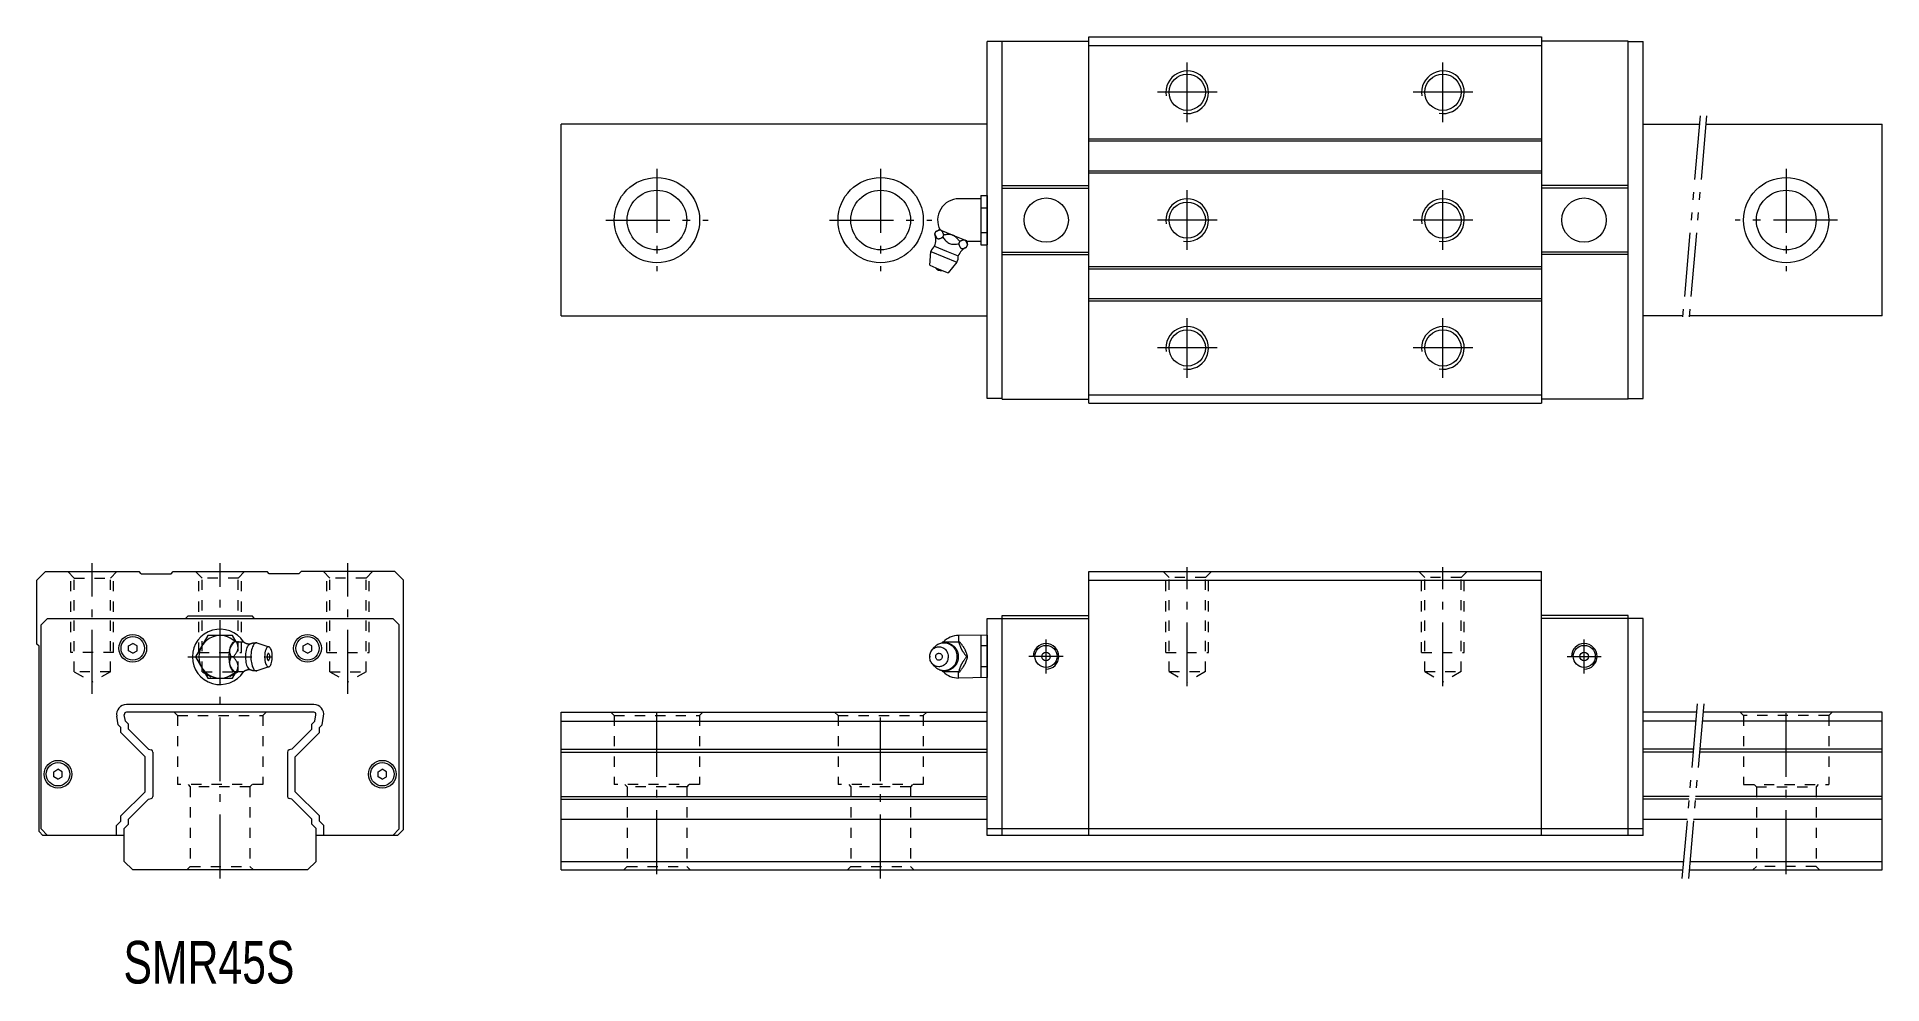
# Model space of a CAD drawing. Header units: inches. Extents: x -43 to 390, y -27 to 196.
import ezdxf

# ---------------------------------------------------------------- set-up
doc = ezdxf.new("R2010")
doc.units = ezdxf.units.IN
for name, pattern in [('CENTER', [22.8, 15, -3, 1.8, -3]), ('DASHED', [4.8, 2.4, -2.4]), ('PHANTOM', [27.6, 15, -3, 1.8, -3, 1.8, -3])]:
    doc.linetypes.add(name, pattern=pattern)
doc.layers.add('Unnamed [1]', color=89, linetype='Continuous', lineweight=0)
doc.styles.add('CK_TEXT_STYLE_0136', font='Smooth', dxfattribs={"width": 0.75, "height": 10})

msp = doc.modelspace()

# ---------------------------------------------------------------- texts
at = {"layer": 'Unnamed [1]', "color": 4, "linetype": 'Continuous', "lineweight": 0, "insert": (-22.69, -16.67), "char_height": 10, "attachment_point": 1, "line_spacing_factor": 0.75, "style": 'CK_TEXT_STYLE_0136'}
msp.add_mtext('SMR45S', dxfattribs=at)

# ---------------------------------------------------------------- linework, layer by layer
at = {"layer": 'Unnamed [1]', "color": 4, "linetype": 'Continuous', "lineweight": 0}
for p, q in [((203.85, 195.5), (310.05, 195.5)), ((203.85, 109.5), (203.85, 195.5)), ((310.05, 195.5), (310.05, 109.5)), ((183.5, 194.4), (180, 194.4)), ((180, 110.6), (180, 194.4)), ((183.5, 194.5), (203.85, 194.5)), ((183.5, 110.5), (183.5, 194.5)), ((203.85, 193.5), (310.05, 193.5)), ((330.4, 194.5), (310.05, 194.5)), ((330.4, 110.5), (330.4, 194.5)), ((330.4, 194.4), (333.9, 194.4)), ((333.9, 110.6), (333.9, 194.4)), ((180, 175), (80, 175)), ((80, 130), (80, 175)), ((333.9, 175), (347.15, 175)), ((348.65, 175), (390, 175)), ((390, 130), (390, 175)), ((310.05, 171.5), (203.85, 171.5)), ((310.05, 171), (203.85, 171)), ((183.5, 160.6), (203.85, 160.6)), ((310.05, 164), (203.85, 164)), ((310.05, 163.5), (203.85, 163.5)), ((330.4, 160.6), (310.05, 160.6)), ((178.51, 157.5, 0), (173.36, 157.5, 0)), ((178.51, 158.27), (178.51, 146.73)), ((178.51, 158.27), (180, 158.27)), ((180, 158.27), (180, 146.73)), ((183.5, 160), (203.85, 160)), ((330.4, 160), (310.05, 160)), ((178.51, 155.39), (180, 155.39)), ((167.71, 149.25, -0.2), (167.94, 149.8, -0.2)), ((169.12, 150.12, -0.2), (168.73, 150.29, -0.2)), ((169.12, 150.12, -0.2), (169.2, 150.09, -0.2)), ((171.89, 148.98, -0.2), (169.2, 150.09, -0.2)), ((169.58, 148.48, -0.2), (169.81, 149.03, -0.2)), ((171.89, 148.98, -0.2), (172.04, 148.92, -0.2)), ((174.73, 147.8, -0.2), (172.04, 148.92, -0.2)), ((173.31, 146.93, -0.2), (173.54, 147.48, -0.2)), ((174.73, 147.8, -0.2), (174.8, 147.77, -0.2)), ((175.2, 147.61, -0.2), (174.8, 147.77, -0.2)), ((178.51, 147.5, 0), (175.21, 147.5, 0)), ((178.51, 149.61), (180, 149.61)), ((166.5, 141.9, -0.2), (166.81, 145.13, -0.2)), ((166.81, 145.13, -0.2), (169.86, 143.87, -0.2)), ((167.66, 146.4, -0.2), (170.43, 145.25, -0.2)), ((169.86, 143.87, -0.2), (172.91, 142.6, -0.2)), ((170.43, 145.25, -0.2), (173.2, 144.11, -0.2)), ((175.18, 146.16, -0.2), (175.41, 146.71, -0.2)), ((178.51, 146.73), (180, 146.73)), ((183.5, 145), (203.85, 145)), ((183.5, 144.4), (203.85, 144.4)), ((330.4, 145), (310.05, 145)), ((330.4, 144.4), (310.05, 144.4)), ((166.5, 141.9, -0.2), (168.67, 141, -0.2)), ((168.67, 141, -0.2), (170.84, 140.1, -0.2)), ((172.91, 142.6, -0.2), (170.84, 140.1, -0.2)), ((310.05, 141.5), (203.85, 141.5)), ((310.05, 141), (203.85, 141)), ((80, 130), (180, 130)), ((310.05, 134), (203.85, 134)), ((310.05, 133.5), (203.85, 133.5)), ((343.21, 130), (333.9, 130)), ((390, 130), (344.72, 130)), ((183.5, 110.6), (180, 110.6)), ((183.5, 110.5), (203.85, 110.5)), ((203.85, 111.5), (310.05, 111.5)), ((203.85, 109.5), (310.05, 109.5)), ((330.4, 110.5), (310.05, 110.5)), ((330.4, 110.6), (333.9, 110.6)), ((-43, 68), (-41, 70)), ((-41, 70), (-19, 70)), ((-18.5, 69.5), (-19, 70)), ((-18.5, 69.5), (-11.5, 69.5)), ((-11.5, 69.5), (-11, 70)), ((-11, 70), (11, 70)), ((11.5, 69.5), (11, 70)), ((18.5, 69.5), (11.5, 69.5)), ((18.5, 69.5), (19, 70)), ((41, 70), (19, 70)), ((41, 70), (43, 68)), ((203.85, 70.02), (310.05, 70.02, 0)), ((203.85, 8.1), (203.85, 70.02)), ((310.05, 8.1), (310.05, 70.02, 0)), ((-43, 53), (-43, 68)), ((43, 9.5), (43, 68)), ((203.85, 68, 0), (310.05, 68, 0)), ((-42, 57.5), (-40.5, 59)), ((-42, 9.6), (-42, 57.5)), ((-40.5, 59), (40.5, 59)), ((-8.1, 59), (-7.5, 59.6)), ((-7.5, 59.6), (7.5, 59.6)), ((8.1, 59), (7.5, 59.6)), ((42, 57.5), (40.5, 59)), ((42, 9.6), (42, 57.5)), ((180, 8.1), (180, 59)), ((180, 59), (203.85, 59)), ((183.5, 59.7), (203.85, 59.7)), ((183.5, 8.1), (183.5, 59.7)), ((330.4, 59.7), (310.05, 59.7)), ((333.9, 59), (310.05, 59)), ((330.4, 8.1), (330.4, 59.7)), ((333.9, 8.1), (333.9, 59)), ((-42.5, 52.5), (-43, 53)), ((-42.5, 9), (-42.5, 52.5)), ((-21.5, 52.58), (-20.5, 53.15)), ((-21.5, 51.42), (-21.5, 52.58)), ((-19.5, 52.58), (-20.5, 53.15)), ((-19.5, 51.42), (-19.5, 52.58)), ((-2.89, 54.99, -10.15), (-5.77, 50, -10.15)), ((2.9, 54.99, -10.16), (-2.89, 54.99, -10.16)), ((3.75, 53.5, -9.81), (2.9, 54.99, -10.16)), ((3.22, 53.5), (3.31, 53.5)), ((3.87, 53.5), (3.31, 53.5)), ((3.87, 53.5), (5.51, 53.5)), ((8.64, 53.27), (11.45, 52.33)), ((19.5, 52.58), (20.5, 53.15)), ((19.5, 51.42), (19.5, 52.58)), ((21.5, 52.58), (20.5, 53.15)), ((21.5, 51.42), (21.5, 52.58)), ((167.06, 51.61, 10.72), (167.6, 52.24, 10.72)), ((169.58, 53.52, 10.72), (173.31, 53.52, 10.72)), ((180, 55.12), (173.28, 55.02)), ((173.28, 55.02), (173.28, 53.52, 3.58)), ((173.31, 53.52, 10.72), (173.54, 53.52, 10.72)), ((178.51, 55.12), (178.51, 45.12)), ((180, 52.57, 4.36), (178.51, 52.57, 4.36)), ((180, 55.12), (180, 45.12)), ((-20.5, 50.85), (-21.5, 51.42)), ((-20.5, 50.85), (-19.5, 51.42)), ((-5.77, 50, -10.15), (-2.89, 45, -10.16)), ((2.22, 51.68), (2.25, 51.82)), ((2.25, 48.18), (2.22, 48.32)), ((3.09, 50), (2.54, 50)), ((11.45, 47.67), (8.64, 46.73)), ((20.5, 50.85), (19.5, 51.42)), ((20.5, 50.85), (21.5, 51.42)), ((167.6, 47.8, 10.72), (167.06, 48.44, 10.72)), ((174.73, 51.84, 10.72), (174.8, 51.7, 10.72)), ((174.8, 48.34, 10.72), (174.73, 48.2, 10.72)), ((175.18, 50.02, 10.72), (175.41, 50.02, 10.72)), ((180, 47.65, 4.35), (178.51, 47.65, 4.35)), ((-2.89, 45, -10.16), (2.89, 45, -10.15)), ((2.89, 45, -10.15), (3.75, 46.5, -9.81)), ((3.31, 46.5), (3.22, 46.5)), ((3.87, 46.5), (3.31, 46.5)), ((5.5, 46.5), (3.87, 46.5)), ((173.31, 46.52, 10.72), (169.58, 46.52, 10.72)), ((173.28, 45.02), (173.28, 46.53, 3.58)), ((180, 45.12), (173.28, 45.02)), ((173.31, 46.52, 10.72), (173.54, 46.52, 10.72)), ((-23.91, 34.06), (-24.27, 36.1)), ((-22.23, 34.93), (-22.49, 36.41)), ((-21.5, 34.2), (-22.23, 34.93)), ((22, 38.8), (-22, 38.8)), ((22, 37), (-22, 37)), ((21.5, 34.2), (22.23, 34.93)), ((22.23, 34.93), (22.49, 36.41)), ((23.91, 34.06), (24.27, 36.1)), ((80, 37), (180, 37)), ((80, 0), (80, 37)), ((80, 34.93), (180, 34.93)), ((346.45, 37), (333.9, 37)), ((346.27, 34.93), (333.9, 34.93)), ((390, 34.93), (347.77, 34.93)), ((390, 37), (347.95, 37)), ((390, 0), (390, 37)), ((-23.3, 33.45), (-23.91, 34.06)), ((-23.3, 32.25), (-23.3, 33.45)), ((-17.6, 26.55), (-23.3, 32.25)), ((-21.5, 33), (-21.5, 34.2)), ((-21.5, 33), (-16.82, 28.32)), ((21.5, 33), (16.82, 28.32)), ((17.6, 26.55), (23.3, 32.25)), ((21.5, 33), (21.5, 34.2)), ((23.3, 33.45), (23.91, 34.06)), ((23.3, 32.25), (23.3, 33.45)), ((-17.6, 18.35), (-17.6, 26.55)), ((-16.82, 28.32), (-16.17, 28.15)), ((-15.8, 27.66), (-15.8, 17.24)), ((15.8, 27.66), (15.8, 17.24)), ((16.82, 28.32), (16.17, 28.15)), ((17.6, 18.35), (17.6, 26.55)), ((80, 28.32), (180, 28.32)), ((80, 27.66), (180, 27.66)), ((345.69, 28.32), (333.9, 28.32)), ((345.63, 27.66), (333.9, 27.66)), ((390, 27.66), (347.14, 27.66)), ((390, 28.32), (347.19, 28.32)), ((-39.05, 23.03), (-38.05, 23.6)), ((-39.05, 21.87), (-39.05, 23.03)), ((-38.05, 21.3), (-39.05, 21.87)), ((-37.05, 23.03), (-38.05, 23.6)), ((-38.05, 21.3), (-37.05, 21.87)), ((-37.05, 21.87), (-37.05, 23.03)), ((37.05, 23.03), (38.05, 23.6)), ((37.05, 21.87), (37.05, 23.03)), ((38.05, 21.3), (37.05, 21.87)), ((39.05, 23.03), (38.05, 23.6)), ((38.05, 21.3), (39.05, 21.87)), ((39.05, 21.87), (39.05, 23.03)), ((-23.3, 12.65), (-17.6, 18.35)), ((23.3, 12.65), (17.6, 18.35)), ((-16.82, 16.58), (-21.5, 11.9)), ((-16.82, 16.58), (-16.17, 16.75)), ((16.82, 16.58), (16.17, 16.75)), ((16.82, 16.58), (21.5, 11.9)), ((80, 17.24), (180, 17.24)), ((80, 16.58), (180, 16.58)), ((344.72, 17.24), (333.9, 17.24)), ((344.66, 16.58), (333.9, 16.58)), ((390, 16.58), (346.17, 16.58)), ((390, 17.24), (346.22, 17.24)), ((-42.5, 9), (-41.6, 8.1)), ((-40.5, 8.1), (-42, 9.6)), ((-24.3, 10.45), (-23.3, 11.45)), ((-24.3, 8.1), (-24.3, 10.45)), ((-23.3, 11.45), (-23.3, 12.65)), ((-21.5, 10.7), (-22.5, 9.7)), ((-22.5, 2), (-22.5, 9.7)), ((-21.5, 10.7), (-21.5, 11.9)), ((21.5, 10.7), (21.5, 11.9)), ((21.5, 10.7), (22.5, 9.7)), ((22.5, 2), (22.5, 9.7)), ((23.3, 11.45), (23.3, 12.65)), ((24.3, 10.45), (23.3, 11.45)), ((24.3, 8.1), (24.3, 10.45)), ((40.5, 8.1), (42, 9.6)), ((43, 9.5), (41.6, 8.1)), ((80, 11.9, 0), (180, 11.9, 0)), ((333.9, 9.6), (180, 9.6)), ((333.9, 11.9, 0), (344.25, 11.9, 0)), ((345.76, 11.9, 0), (390, 11.9, 0)), ((-22.5, 8.1), (-41.6, 8.1)), ((41.6, 8.1), (22.5, 8.1)), ((333.9, 8.1), (180, 8.1)), ((-20.5, 0), (-22.5, 2)), ((20.5, 0), (-20.5, 0)), ((20.5, 0), (22.5, 2)), ((80, 2), (343.39, 2)), ((80, 0), (343.21, 0)), ((344.72, 0), (390, 0)), ((344.89, 2), (390, 2))]:
    msp.add_line(p, q, dxfattribs=at)
at = {"layer": 'Unnamed [1]', "color": 252, "linetype": 'CENTER', "lineweight": 0}
for p, q in [((226.95, 175.5, 0), (226.95, 189.5, 0)), ((286.95, 175.5, 0), (286.95, 189.5, 0)), ((233.95, 182.5, 0), (219.95, 182.5, 0)), ((293.95, 182.5, 0), (279.95, 182.5, 0)), ((102.5, 164.5), (102.5, 140.5)), ((155, 164.5), (155, 140.5)), ((367.5, 164.5), (367.5, 140.5)), ((226.95, 145.5, 0), (226.95, 159.5, 0)), ((286.95, 145.5, 0), (286.95, 159.5, 0)), ((90.5, 152.5), (114.5, 152.5)), ((143, 152.5), (167, 152.5)), ((233.95, 152.5, 0), (219.95, 152.5, 0)), ((293.95, 152.5, 0), (279.95, 152.5, 0)), ((379.5, 152.5), (355.5, 152.5)), ((226.95, 115.5, 0), (226.95, 129.5, 0)), ((286.95, 115.5, 0), (286.95, 129.5, 0)), ((233.95, 122.5, 0), (219.95, 122.5, 0)), ((293.95, 122.5, 0), (279.95, 122.5, 0)), ((-30, 41.34), (-30, 72)), ((0, -2), (0, 72)), ((30, 41.34), (30, 72)), ((226.95, 43.08), (226.95, 71.02)), ((286.95, 43.08), (286.95, 71.04)), ((193.8, 46.1), (193.8, 54.1)), ((320.1, 46.1), (320.1, 54.1)), ((-7.55, 50), (12.62, 50)), ((197.8, 50.1), (189.8, 50.1)), ((316.1, 50.1), (324.1, 50.1)), ((102.5, -1), (102.5, 38)), ((155, -2), (155, 38)), ((367.5, -1), (367.5, 38)), ((155, -1), (155, 11.5))]:
    msp.add_line(p, q, dxfattribs=at)
at = {"layer": 'Unnamed [1]', "color": 252, "linetype": 'PHANTOM', "lineweight": 0}
for p, q in [((347.32, 177), (343.04, 128)), ((348.83, 177), (344.54, 128)), ((346.62, 39), (343.04, -2)), ((348.13, 39), (344.54, -2))]:
    msp.add_line(p, q, dxfattribs=at)
at = {"layer": 'Unnamed [1]', "color": 252, "linetype": 'DASHED', "lineweight": 0}
for p, q in [((-35.75, 70), (-34.25, 68.5)), ((-25.75, 68.5), (-24.25, 70)), ((-4.25, 68.5), (-5.75, 70)), ((5.75, 70), (4.25, 68.5)), ((25.75, 68.5), (24.25, 70)), ((35.75, 70), (34.25, 68.5)), ((222.7, 68.6), (221.28, 70.02)), ((221.95, 51.03), (221.95, 69.35)), ((232.63, 70.03), (231.2, 68.6)), ((231.95, 51.03), (231.95, 69.35)), ((282.7, 68.6), (281.27, 70.03)), ((281.95, 51.03), (281.95, 69.35)), ((292.64, 70.04), (291.2, 68.6)), ((291.95, 51.03), (291.95, 69.35)), ((-35, 51), (-35, 69.25)), ((-34.25, 68.5), (-25.75, 68.5)), ((-34.25, 46.5), (-34.25, 68.5)), ((-25.75, 46.5), (-25.75, 68.5)), ((-25, 51), (-25, 69.25)), ((-5, 51), (-5, 69.25)), ((4.25, 68.5), (-4.25, 68.5)), ((-4.25, 46.5), (-4.25, 68.5)), ((4.25, 46.5), (4.25, 68.5)), ((5, 51), (5, 69.25)), ((25, 51), (25, 69.25)), ((34.25, 68.5), (25.75, 68.5)), ((25.75, 46.5), (25.75, 68.5)), ((34.25, 46.5), (34.25, 68.5)), ((35, 51), (35, 69.25)), ((231.2, 68.6), (222.7, 68.6)), ((222.7, 46.53), (222.7, 68.6)), ((231.2, 46.53), (231.2, 68.6)), ((291.2, 68.6), (282.7, 68.6)), ((282.7, 46.53), (282.7, 68.6)), ((291.2, 46.53), (291.2, 68.6)), ((-25, 51), (-35, 51)), ((-5, 51), (5, 51)), ((25, 51), (35, 51)), ((221.95, 51.03), (231.95, 51.03)), ((281.95, 51.03), (291.95, 51.03)), ((-34.25, 46.5), (-30, 44.05)), ((-25.75, 46.5), (-34.25, 46.5)), ((-25.75, 46.5), (-30, 44.05)), ((-4.25, 46.5), (4.25, 46.5)), ((-4.25, 46.5), (0, 44.05)), ((4.25, 46.5), (0, 44.05)), ((25.75, 46.5), (34.25, 46.5)), ((25.75, 46.5), (30, 44.05)), ((34.25, 46.5), (30, 44.05)), ((222.7, 46.53), (231.2, 46.53)), ((222.7, 46.53), (226.95, 44.08)), ((231.2, 46.53), (226.95, 44.08)), ((282.7, 46.53), (291.2, 46.53)), ((282.7, 46.53), (286.95, 44.08)), ((291.2, 46.53), (286.95, 44.08)), ((-10.8, 37, 0), (-10, 36.2, 0)), ((-10, 36.2), (-10, 20)), ((-10, 36.2), (10, 36.2)), ((10, 36.2), (10, 20)), ((91.7, 37, 0), (92.5, 36.2, 0)), ((92.5, 36.2), (92.5, 20)), ((92.5, 36.2), (112.5, 36.2)), ((112.5, 36.2), (112.5, 20)), ((144.2, 37, 0), (145, 36.2, 0)), ((145, 36.2), (145, 20)), ((145, 36.2), (165, 36.2)), ((165, 36.2), (165, 20)), ((357.5, 36.2), (357.5, 20)), ((377.5, 36.2), (357.5, 36.2)), ((378.3, 37, 0), (377.5, 36.2, 0)), ((377.5, 36.2), (377.5, 20)), ((10, 20), (-10, 20)), ((-7.5, 20, 0), (-7, 19.5, 0)), ((7, 19.5, 0), (-7, 19.5, 0)), ((-7, 19.5), (-7, 0.8)), ((7, 19.5), (7, 0.8)), ((112.5, 20), (92.5, 20)), ((95, 20, 0), (95.5, 19.5, 0)), ((109.5, 19.5, 0), (95.5, 19.5, 0)), ((95.5, 19.5), (95.5, 0.8)), ((109.5, 19.5), (109.5, 0.8)), ((165, 20), (145, 20)), ((147.5, 20, 0), (148, 19.5, 0)), ((162, 19.5, 0), (148, 19.5, 0)), ((148, 19.5), (148, 0.8)), ((162, 19.5), (162, 0.8)), ((357.5, 20), (377.5, 20)), ((360.5, 19.5, 0), (374.5, 19.5, 0)), ((360.5, 19.5), (360.5, 0.8)), ((375, 20, 0), (374.5, 19.5, 0)), ((374.5, 19.5), (374.5, 0.8)), ((-7.8, 0, 0), (-7, 0.8, 0)), ((-7, 0.8), (7, 0.8)), ((94.7, 0, 0), (95.5, 0.8, 0)), ((95.5, 0.8), (109.5, 0.8)), ((147.2, 0, 0), (148, 0.8, 0)), ((147.2, 0, 0), (148, 0.8, 0)), ((148, 0.8), (162, 0.8)), ((148, 0.8), (162, 0.8)), ((374.5, 0.8), (360.5, 0.8)), ((375.3, 0, 0), (374.5, 0.8, 0))]:
    msp.add_line(p, q, dxfattribs=at)
at = {"layer": 'Unnamed [1]', "color": 252, "linetype": 'Continuous', "lineweight": 0}
msp.add_line((166.7, 50.02, 10.72), (166.5, 50.02, 10.72), dxfattribs=at)
at = {"layer": 'Unnamed [1]', "color": 252, "linetype": 'DASHED', "lineweight": 0, "extrusion": (1.70356e-05, 1.96423e-05, 1)}
for p, q in [((10.8, 37, 0), (10, 36.2, 0)), ((113.3, 37, 0), (112.5, 36.2, 0)), ((165.8, 37, 0), (165, 36.2, 0))]:
    msp.add_line(p, q, dxfattribs=at)
at = {"layer": 'Unnamed [1]', "color": 252, "linetype": 'DASHED', "lineweight": 0, "extrusion": (-1.70356e-05, 1.96423e-05, 1)}
msp.add_line((356.7, 37, 0), (357.5, 36.2, 0), dxfattribs=at)
at = {"layer": 'Unnamed [1]', "color": 252, "linetype": 'DASHED', "lineweight": 0, "extrusion": (-2.59352e-05, 0, 1)}
for p, q in [((7.5, 20, 0), (7, 19.5, 0)), ((110, 20, 0), (109.5, 19.5, 0)), ((162.5, 20, 0), (162, 19.5, 0))]:
    msp.add_line(p, q, dxfattribs=at)
at = {"layer": 'Unnamed [1]', "color": 252, "linetype": 'DASHED', "lineweight": 0, "extrusion": (2.59352e-05, 0, 1)}
msp.add_line((360, 20, 0), (360.5, 19.5, 0), dxfattribs=at)
at = {"layer": 'Unnamed [1]', "color": 252, "linetype": 'DASHED', "lineweight": 0, "extrusion": (1.70356e-05, -1.96423e-05, 1)}
for p, q in [((7.8, 0, 0), (7, 0.8, 0)), ((110.3, 0, 0), (109.5, 0.8, 0)), ((162.8, 0, 0), (162, 0.8, 0)), ((162.8, 0, 0), (162, 0.8, 0))]:
    msp.add_line(p, q, dxfattribs=at)
at = {"layer": 'Unnamed [1]', "color": 252, "linetype": 'DASHED', "lineweight": 0, "extrusion": (-1.70356e-05, -1.96423e-05, 1)}
msp.add_line((359.7, 0, 0), (360.5, 0.8, 0), dxfattribs=at)
at = {"layer": 'Unnamed [1]', "color": 4, "linetype": 'Continuous', "lineweight": 0, "extrusion": (0, 0, -1)}
for points, elevation in [([(-167.71, 149.25), (-167.74, 149.16), (-167.78, 149.07), (-167.81, 148.99), (-167.84, 148.9), (-167.88, 148.81), (-167.91, 148.73), (-167.95, 148.65), (-167.99, 148.57), (-168.03, 148.5), (-168.05, 148.45), (-168.08, 148.41), (-168.11, 148.37), (-168.14, 148.34), (-168.17, 148.3), (-168.2, 148.27), (-168.24, 148.24), (-168.27, 148.21), (-168.31, 148.19), (-168.35, 148.17), (-168.39, 148.16), (-168.43, 148.15), (-168.47, 148.14), (-168.52, 148.13), (-168.56, 148.13), (-168.61, 148.13), (-168.66, 148.13), (-168.71, 148.14), (-168.8, 148.16), (-168.89, 148.19), (-168.99, 148.22), (-169.09, 148.25), (-169.18, 148.29), (-169.28, 148.34), (-169.38, 148.38), (-169.48, 148.43), (-169.58, 148.48)], 0.2), ([(-169.81, 149.03), (-169.78, 149.12), (-169.74, 149.21), (-169.71, 149.29), (-169.68, 149.38), (-169.65, 149.46), (-169.61, 149.55), (-169.57, 149.63), (-169.53, 149.71), (-169.49, 149.78), (-169.47, 149.83), (-169.44, 149.87), (-169.41, 149.91), (-169.38, 149.94), (-169.35, 149.98), (-169.32, 150.01), (-169.28, 150.04), (-169.25, 150.06), (-169.21, 150.09), (-169.21, 150.09), (-169.21, 150.09), (-169.21, 150.09), (-169.21, 150.09), (-169.2, 150.09), (-169.2, 150.09), (-169.2, 150.09), (-169.2, 150.09), (-169.2, 150.09)], 0.2), ([(-169.58, 148.48), (-169.73, 148.28), (-169.89, 148.09), (-170.05, 147.9), (-170.22, 147.71), (-170.4, 147.53), (-170.58, 147.37), (-170.77, 147.22), (-170.97, 147.1), (-171.19, 147), (-171.42, 146.92), (-171.65, 146.87), (-171.88, 146.84), (-172.12, 146.83), (-172.36, 146.84), (-172.6, 146.85), (-172.83, 146.88), (-173.07, 146.9), (-173.31, 146.93)], 0.2), ([(-175.41, 146.71), (-175.38, 146.78), (-175.36, 146.85), (-175.33, 146.92), (-175.3, 146.99), (-175.28, 147.06), (-175.25, 147.13), (-175.22, 147.2), (-175.19, 147.27), (-175.16, 147.33), (-175.13, 147.39), (-175.1, 147.46), (-175.06, 147.51), (-175.02, 147.57), (-174.98, 147.62), (-174.94, 147.67), (-174.9, 147.71), (-174.85, 147.74), (-174.8, 147.77)], 0.2), ([(-173.31, 146.93), (-173.34, 146.84), (-173.38, 146.75), (-173.41, 146.67), (-173.44, 146.58), (-173.48, 146.49), (-173.51, 146.41), (-173.55, 146.33), (-173.59, 146.25), (-173.63, 146.18), (-173.65, 146.13), (-173.68, 146.09), (-173.71, 146.05), (-173.74, 146.02), (-173.77, 145.98), (-173.8, 145.95), (-173.84, 145.92), (-173.87, 145.89), (-173.91, 145.87), (-173.95, 145.85), (-173.99, 145.84), (-174.03, 145.83), (-174.07, 145.82), (-174.12, 145.81), (-174.16, 145.81), (-174.21, 145.81), (-174.26, 145.81), (-174.31, 145.82), (-174.4, 145.84), (-174.49, 145.87), (-174.59, 145.9), (-174.69, 145.93), (-174.79, 145.98), (-174.88, 146.02), (-174.98, 146.06), (-175.08, 146.11), (-175.18, 146.16)], 0.2), ([(-168.67, 47.67), (-168.28, 47.71), (-168.08, 47.76), (-167.88, 47.84), (-167.68, 47.93), (-167.49, 48.05), (-167.31, 48.19), (-167.14, 48.36), (-166.99, 48.54), (-166.86, 48.73), (-166.74, 48.94), (-166.65, 49.16), (-166.58, 49.37), (-166.53, 49.66), (-166.5, 49.95), (-166.51, 50.22), (-166.54, 50.47), (-166.59, 50.7), (-166.68, 50.97), (-166.79, 51.2), (-166.91, 51.4), (-167.08, 51.62), (-167.24, 51.79), (-167.39, 51.92), (-167.57, 52.05), (-167.79, 52.17), (-167.96, 52.24), (-168.14, 52.3), (-168.32, 52.34), (-168.52, 52.37), (-168.67, 52.37), (-168.67, 52.37), (-169.06, 52.34), (-169.26, 52.29), (-169.46, 52.21), (-169.66, 52.12), (-169.85, 52), (-170.03, 51.85), (-170.2, 51.69), (-170.35, 51.51), (-170.49, 51.31), (-170.6, 51.11), (-170.69, 50.89), (-170.76, 50.68), (-170.82, 50.38), (-170.84, 50.1), (-170.83, 49.83), (-170.8, 49.58), (-170.75, 49.35), (-170.66, 49.08), (-170.55, 48.84), (-170.43, 48.65), (-170.26, 48.43), (-170.1, 48.26), (-169.95, 48.13), (-169.77, 48), (-169.55, 47.88), (-169.38, 47.8), (-169.2, 47.74), (-169.02, 47.7), (-168.82, 47.68), (-168.67, 47.67)], -10.72), ([(-169.86, 53.32), (-170.4, 53.27), (-170.61, 53.22), (-170.82, 53.15), (-171.03, 53.07), (-171.24, 52.96), (-171.44, 52.84), (-171.64, 52.7), (-171.82, 52.55), (-172, 52.37), (-172.16, 52.19), (-172.31, 51.99), (-172.48, 51.7), (-172.63, 51.41), (-172.74, 51.1), (-172.82, 50.8), (-172.88, 50.49), (-172.9, 50.2), (-172.9, 49.91), (-172.89, 49.64), (-172.83, 49.3), (-172.75, 48.98), (-172.65, 48.7), (-172.54, 48.45), (-172.37, 48.16), (-172.2, 47.92), (-172.03, 47.71), (-171.81, 47.49), (-171.6, 47.32), (-171.41, 47.19), (-171.19, 47.05), (-170.93, 46.93), (-170.72, 46.86), (-170.5, 46.8), (-170.28, 46.76), (-170.04, 46.73), (-169.86, 46.72), (-169.86, 46.72), (-169.36, 46.77), (-169.14, 46.82), (-168.87, 46.9), (-168.64, 47), (-168.39, 47.13), (-168.2, 47.25), (-168, 47.4), (-167.77, 47.62), (-167.6, 47.8)], -10.72), ([(-174.73, 51.84), (-174.67, 51.94), (-174.61, 52.04), (-174.55, 52.14), (-174.49, 52.24), (-174.42, 52.34), (-174.36, 52.43), (-174.29, 52.53), (-174.23, 52.62), (-174.16, 52.71), (-174.09, 52.81), (-174.02, 52.9), (-173.95, 52.99), (-173.89, 53.08), (-173.82, 53.17), (-173.75, 53.26), (-173.68, 53.35), (-173.61, 53.44), (-173.54, 53.52)], -10.72), ([(-168.67, 49.19), (-168.42, 49.24), (-168.29, 49.3), (-168.18, 49.39), (-168.08, 49.5), (-168, 49.63), (-167.94, 49.77), (-167.91, 49.91), (-167.91, 50.08), (-167.93, 50.24), (-167.98, 50.37), (-168.05, 50.51), (-168.13, 50.61), (-168.23, 50.7), (-168.34, 50.77), (-168.46, 50.82), (-168.58, 50.85), (-168.67, 50.85), (-168.67, 50.85), (-168.92, 50.81), (-169.05, 50.75), (-169.17, 50.66), (-169.27, 50.55), (-169.35, 50.42), (-169.4, 50.28), (-169.43, 50.14), (-169.44, 49.96), (-169.41, 49.81), (-169.37, 49.68), (-169.29, 49.54), (-169.21, 49.44), (-169.11, 49.35), (-169, 49.27), (-168.89, 49.23), (-168.76, 49.2), (-168.67, 49.19)], -10.72), ([(-173.22, 50.02), (-173.22, 49.97), (-173.22, 49.92), (-173.22, 49.87), (-173.22, 49.82), (-173.21, 49.77), (-173.21, 49.72), (-173.2, 49.67), (-173.2, 49.62), (-173.19, 49.57), (-173.18, 49.52), (-173.18, 49.46), (-173.17, 49.41), (-173.16, 49.36), (-173.14, 49.31), (-173.13, 49.25), (-173.12, 49.2), (-173.11, 49.15), (-173.09, 49.1), (-173.08, 49.05), (-173.06, 49), (-173.05, 48.95), (-173.03, 48.9), (-173.01, 48.84), (-172.99, 48.79), (-172.97, 48.75), (-172.95, 48.7), (-172.93, 48.65), (-172.91, 48.6), (-172.88, 48.55), (-172.86, 48.5), (-172.83, 48.45), (-172.81, 48.41), (-172.78, 48.36), (-172.76, 48.31), (-172.73, 48.27), (-172.7, 48.22), (-172.67, 48.18), (-172.64, 48.13), (-172.61, 48.09), (-172.58, 48.04), (-172.55, 48), (-172.52, 47.96), (-172.48, 47.92), (-172.45, 47.88), (-172.41, 47.83), (-172.38, 47.79), (-172.34, 47.75), (-172.31, 47.72), (-172.27, 47.68), (-172.23, 47.64), (-172.19, 47.6), (-172.15, 47.57), (-172.11, 47.53), (-172.07, 47.49), (-172.03, 47.46), (-171.99, 47.43), (-171.95, 47.39), (-171.91, 47.36), (-171.87, 47.33), (-171.82, 47.3), (-171.78, 47.27), (-171.74, 47.24), (-171.69, 47.21), (-171.65, 47.18), (-171.6, 47.15), (-171.55, 47.13), (-171.51, 47.1), (-171.46, 47.08), (-171.41, 47.05), (-171.37, 47.03), (-171.32, 47), (-171.27, 46.98), (-171.22, 46.96), (-171.17, 46.94), (-171.13, 46.92), (-171.08, 46.9), (-171.03, 46.89), (-170.98, 46.87), (-170.93, 46.85), (-170.88, 46.84), (-170.83, 46.82), (-170.77, 46.81), (-170.72, 46.8), (-170.67, 46.78), (-170.62, 46.77), (-170.57, 46.76), (-170.52, 46.75), (-170.47, 46.75), (-170.42, 46.74), (-170.36, 46.73), (-170.31, 46.72), (-170.26, 46.72), (-170.21, 46.71), (-170.16, 46.71), (-170.1, 46.71), (-170.05, 46.71), (-170, 46.71), (-169.95, 46.71), (-169.9, 46.71), (-169.84, 46.71), (-169.79, 46.71), (-169.74, 46.72), (-169.69, 46.72), (-169.64, 46.72), (-169.59, 46.73), (-169.54, 46.74), (-169.48, 46.74), (-169.43, 46.75), (-169.4, 46.76), (-169.37, 46.76), (-169.34, 46.77), (-169.31, 46.77), (-169.28, 46.78), (-169.25, 46.78), (-169.22, 46.79), (-169.19, 46.8), (-169.16, 46.81)], -10.72), ([(-173.54, 46.52), (-173.63, 46.63), (-173.71, 46.74), (-173.8, 46.85), (-173.88, 46.96), (-173.97, 47.07), (-174.05, 47.19), (-174.13, 47.3), (-174.22, 47.41), (-174.3, 47.53), (-174.35, 47.6), (-174.39, 47.67), (-174.44, 47.74), (-174.49, 47.81), (-174.54, 47.89), (-174.58, 47.96), (-174.63, 48.03), (-174.67, 48.11), (-174.71, 48.18), (-174.71, 48.18), (-174.71, 48.19), (-174.72, 48.19), (-174.72, 48.19), (-174.72, 48.19), (-174.72, 48.2), (-174.72, 48.2), (-174.72, 48.2), (-174.73, 48.2)], -10.72), ([(-175.41, 50.02), (-175.38, 50.11), (-175.36, 50.2), (-175.33, 50.29), (-175.3, 50.38), (-175.28, 50.47), (-175.25, 50.56), (-175.22, 50.65), (-175.19, 50.74), (-175.16, 50.83), (-175.13, 50.92), (-175.1, 51.02), (-175.06, 51.11), (-175.02, 51.21), (-174.98, 51.31), (-174.94, 51.4), (-174.9, 51.5), (-174.85, 51.6), (-174.8, 51.7)], -10.72), ([(-174.8, 48.34), (-174.83, 48.4), (-174.86, 48.46), (-174.88, 48.51), (-174.91, 48.57), (-174.94, 48.63), (-174.96, 48.68), (-174.98, 48.74), (-175.01, 48.79), (-175.03, 48.85), (-175.08, 48.98), (-175.13, 49.12), (-175.18, 49.25), (-175.22, 49.38), (-175.26, 49.51), (-175.3, 49.64), (-175.34, 49.77), (-175.37, 49.9), (-175.41, 50.02)], -10.72), ([(-169.08, 46.83), (-169.07, 46.83), (-169.06, 46.84), (-169.05, 46.84), (-169.04, 46.84), (-169.02, 46.85), (-169.01, 46.85), (-169, 46.85), (-168.99, 46.86), (-168.98, 46.86), (-168.98, 46.86), (-168.98, 46.86), (-168.97, 46.87), (-168.97, 46.87), (-168.97, 46.87), (-168.97, 46.87), (-168.97, 46.87), (-168.96, 46.87), (-168.96, 46.87)], -10.72)]:
    msp.add_lwpolyline(points, dxfattribs=dict(at, elevation=elevation))
at = {"layer": 'Unnamed [1]', "color": 4, "linetype": 'Continuous', "lineweight": 0}
for points, elevation in [([(169.12, 150.12), (169.09, 150.13), (169.06, 150.14), (169.03, 150.15), (168.99, 150.15), (168.96, 150.15), (168.92, 150.15), (168.89, 150.15), (168.85, 150.14), (168.82, 150.14), (168.72, 150.12), (168.63, 150.09), (168.53, 150.06), (168.43, 150.02), (168.34, 149.98), (168.24, 149.94), (168.14, 149.9), (168.04, 149.85), (167.94, 149.8)], -0.2), ([(171.89, 148.98), (171.83, 149), (171.76, 149.02), (171.7, 149.04), (171.63, 149.05), (171.57, 149.07), (171.51, 149.08), (171.44, 149.09), (171.37, 149.1), (171.31, 149.1), (171.14, 149.12), (170.98, 149.12), (170.81, 149.12), (170.64, 149.11), (170.48, 149.1), (170.31, 149.08), (170.14, 149.07), (169.97, 149.05), (169.81, 149.03)], -0.2), ([(173.54, 147.48), (173.45, 147.6), (173.36, 147.71), (173.27, 147.82), (173.18, 147.93), (173.09, 148.04), (172.99, 148.15), (172.89, 148.25), (172.79, 148.36), (172.69, 148.46), (172.63, 148.52), (172.56, 148.57), (172.5, 148.63), (172.43, 148.68), (172.36, 148.73), (172.29, 148.78), (172.21, 148.82), (172.14, 148.87), (172.06, 148.91), (172.06, 148.91), (172.06, 148.91), (172.05, 148.91), (172.05, 148.91), (172.05, 148.91), (172.05, 148.91), (172.04, 148.92), (172.04, 148.92), (172.04, 148.92)], -0.2), ([(174.73, 147.8), (174.67, 147.82), (174.61, 147.83), (174.55, 147.83), (174.49, 147.83), (174.42, 147.82), (174.36, 147.81), (174.29, 147.79), (174.23, 147.77), (174.16, 147.75), (174.09, 147.72), (174.02, 147.7), (173.95, 147.67), (173.89, 147.64), (173.82, 147.61), (173.75, 147.58), (173.68, 147.55), (173.61, 147.52), (173.54, 147.48)], -0.2), ([(167.6, 52.24), (167.99, 52.63), (168.19, 52.79), (168.43, 52.94), (168.64, 53.05), (168.88, 53.15), (169.13, 53.23), (169.37, 53.28), (169.59, 53.31), (169.86, 53.32)], 10.72), ([(169.39, 53.28), (169.41, 53.31), (169.43, 53.34), (169.45, 53.36), (169.47, 53.39), (169.5, 53.42), (169.52, 53.44), (169.54, 53.47), (169.56, 53.5), (169.58, 53.52)], 10.72), ([(169.39, 53.29), (169.42, 53.3), (169.45, 53.3), (169.48, 53.3), (169.51, 53.31), (169.54, 53.31), (169.57, 53.32), (169.6, 53.32), (169.63, 53.32), (169.66, 53.33), (169.71, 53.33), (169.76, 53.33), (169.81, 53.34), (169.86, 53.34), (169.92, 53.34), (169.97, 53.34), (170.02, 53.34), (170.07, 53.34), (170.12, 53.34), (170.18, 53.34), (170.23, 53.33), (170.28, 53.33), (170.33, 53.32), (170.38, 53.32), (170.43, 53.31), (170.48, 53.3), (170.54, 53.29), (170.59, 53.28), (170.64, 53.27), (170.69, 53.26), (170.74, 53.25), (170.79, 53.24), (170.84, 53.22), (170.89, 53.21), (170.94, 53.19), (170.99, 53.18), (171.03, 53.16), (171.08, 53.14), (171.13, 53.12), (171.18, 53.1), (171.23, 53.08), (171.27, 53.06), (171.32, 53.04), (171.37, 53.02), (171.41, 53), (171.46, 52.97), (171.5, 52.95), (171.55, 52.93), (171.59, 52.9), (171.64, 52.87), (171.68, 52.85), (171.72, 52.82), (171.77, 52.79), (171.81, 52.76), (171.85, 52.73), (171.89, 52.7), (171.93, 52.67), (171.97, 52.64), (172.01, 52.6), (172.05, 52.57), (172.09, 52.54), (172.13, 52.5), (172.17, 52.47), (172.21, 52.43), (172.24, 52.4), (172.28, 52.36), (172.32, 52.32), (172.35, 52.28), (172.39, 52.25), (172.42, 52.21), (172.45, 52.17), (172.48, 52.13), (172.52, 52.09), (172.55, 52.05), (172.58, 52), (172.61, 51.96), (172.64, 51.92), (172.67, 51.88), (172.7, 51.83), (172.72, 51.79), (172.75, 51.74), (172.78, 51.7), (172.8, 51.65), (172.83, 51.61), (172.85, 51.56), (172.87, 51.52), (172.9, 51.47), (172.92, 51.42), (172.94, 51.37), (172.96, 51.33), (172.98, 51.28), (173, 51.23), (173.02, 51.18), (173.04, 51.13), (173.05, 51.08), (173.07, 51.03), (173.08, 50.98), (173.1, 50.93), (173.11, 50.88), (173.12, 50.83), (173.14, 50.78), (173.15, 50.73), (173.16, 50.67), (173.17, 50.62), (173.18, 50.57), (173.19, 50.52), (173.19, 50.47), (173.2, 50.41), (173.2, 50.36), (173.21, 50.32), (173.21, 50.29), (173.21, 50.25), (173.22, 50.21), (173.22, 50.17), (173.22, 50.14), (173.22, 50.1), (173.22, 50.06), (173.22, 50.02)], 10.72), ([(173.31, 53.52), (173.34, 53.41), (173.38, 53.31), (173.41, 53.2), (173.44, 53.09), (173.48, 52.97), (173.51, 52.86), (173.55, 52.75), (173.59, 52.63), (173.63, 52.52), (173.65, 52.45), (173.68, 52.38), (173.71, 52.31), (173.74, 52.24), (173.77, 52.16), (173.8, 52.09), (173.84, 52.02), (173.87, 51.94), (173.91, 51.87), (173.95, 51.79), (173.99, 51.72), (174.03, 51.64), (174.07, 51.57), (174.12, 51.49), (174.16, 51.42), (174.21, 51.35), (174.26, 51.27), (174.31, 51.2), (174.4, 51.06), (174.49, 50.93), (174.59, 50.8), (174.69, 50.66), (174.79, 50.53), (174.88, 50.41), (174.98, 50.28), (175.08, 50.15), (175.18, 50.02)], 10.72), ([(175.18, 50.02), (175.1, 49.91), (175.01, 49.81), (174.93, 49.7), (174.84, 49.59), (174.76, 49.47), (174.67, 49.36), (174.59, 49.25), (174.51, 49.13), (174.42, 49.02), (174.38, 48.95), (174.33, 48.88), (174.28, 48.81), (174.23, 48.74), (174.19, 48.66), (174.14, 48.59), (174.1, 48.52), (174.05, 48.44), (174.01, 48.37), (173.97, 48.29), (173.93, 48.22), (173.89, 48.14), (173.85, 48.07), (173.82, 47.99), (173.79, 47.92), (173.75, 47.85), (173.72, 47.77), (173.69, 47.7), (173.64, 47.56), (173.59, 47.43), (173.55, 47.3), (173.5, 47.16), (173.46, 47.03), (173.42, 46.91), (173.39, 46.78), (173.35, 46.65), (173.31, 46.52)], 10.72), ([(169.58, 46.52), (169.56, 46.55), (169.54, 46.58), (169.52, 46.6), (169.5, 46.63), (169.48, 46.66), (169.46, 46.68), (169.44, 46.71), (169.42, 46.73), (169.4, 46.76)], 10.72)]:
    msp.add_lwpolyline(points, dxfattribs=dict(at, elevation=elevation))
for points in [[(3.31, 53.5), (3.23, 53.39), (3.14, 53.28), (3.05, 53.17), (2.96, 53.06), (2.88, 52.95), (2.79, 52.84), (2.71, 52.73), (2.64, 52.61), (2.56, 52.5), (2.52, 52.43), (2.48, 52.35), (2.44, 52.28), (2.4, 52.21), (2.37, 52.14), (2.33, 52.07), (2.31, 51.99), (2.28, 51.92), (2.26, 51.84), (2.26, 51.84), (2.26, 51.84), (2.25, 51.84), (2.25, 51.83), (2.25, 51.83), (2.25, 51.83), (2.25, 51.83), (2.25, 51.82), (2.25, 51.82)], [(3.09, 53.41), (2.96, 53.31), (2.84, 53.19), (2.73, 53.04), (2.63, 52.87), (2.53, 52.68), (2.45, 52.48), (2.37, 52.26), (2.31, 52.04), (2.25, 51.82)], [(6.82, 52.91), (6.62, 52.73), (6.5, 52.58), (6.41, 52.41), (6.3, 52.18), (6.2, 51.89), (6.1, 51.53), (6.03, 51.13), (5.98, 50.75), (5.95, 50.41), (5.94, 50.1), (5.94, 50), (5.94, 50), (5.96, 49.46), (5.99, 49.11), (6.06, 48.7), (6.13, 48.35), (6.21, 48.06), (6.32, 47.77), (6.42, 47.56), (6.54, 47.37), (6.65, 47.23), (6.74, 47.14)], [(6.81, 52.91), (6.82, 52.91), (6.82, 52.92), (6.83, 52.92), (6.83, 52.92), (6.84, 52.92), (6.84, 52.93), (6.85, 52.93), (6.85, 52.93), (6.85, 52.94), (6.89, 52.96), (6.93, 52.98), (6.97, 53.01), (7, 53.03), (7.04, 53.05), (7.08, 53.06), (7.12, 53.08), (7.16, 53.1), (7.2, 53.12), (7.25, 53.13), (7.29, 53.15), (7.33, 53.16), (7.37, 53.18), (7.41, 53.19), (7.45, 53.21), (7.49, 53.22), (7.54, 53.23), (7.58, 53.24), (7.62, 53.25), (7.67, 53.26), (7.71, 53.27), (7.75, 53.28), (7.79, 53.28), (7.84, 53.29), (7.88, 53.3), (7.93, 53.3), (7.97, 53.31), (8.02, 53.31), (8.07, 53.32), (8.11, 53.32), (8.16, 53.32), (8.21, 53.32), (8.26, 53.32), (8.3, 53.32), (8.35, 53.31), (8.4, 53.31), (8.41, 53.31), (8.43, 53.31), (8.45, 53.3), (8.46, 53.3), (8.48, 53.3)], [(8.48, 53.3), (8.27, 53.26), (8.14, 53.18), (8.03, 53.09), (7.93, 52.97), (7.81, 52.8), (7.71, 52.61), (7.59, 52.36), (7.48, 52.04), (7.38, 51.65), (7.3, 51.22), (7.25, 50.81), (7.22, 50.45), (7.21, 50.11), (7.21, 50), (7.21, 50), (7.24, 49.36), (7.27, 49.01), (7.32, 48.67), (7.4, 48.27), (7.5, 47.91), (7.6, 47.62), (7.71, 47.39), (7.81, 47.2), (7.9, 47.06), (8.02, 46.92), (8.13, 46.83), (8.24, 46.76), (8.37, 46.71), (8.48, 46.7), (8.6, 46.72), (8.64, 46.73)], [(8.64, 53.27), (8.62, 53.28), (8.6, 53.28), (8.58, 53.29), (8.57, 53.29), (8.55, 53.29), (8.53, 53.3), (8.51, 53.3), (8.49, 53.3), (8.48, 53.3)], [(12.24, 50), (12.21, 50.57), (12.18, 50.86), (12.1, 51.24), (12.03, 51.51), (11.94, 51.74), (11.84, 51.95), (11.74, 52.11), (11.65, 52.2), (11.57, 52.27), (11.49, 52.32), (11.38, 52.35), (11.28, 52.34), (11.18, 52.31), (11.09, 52.26), (10.99, 52.16), (10.89, 52.04), (10.79, 51.87), (10.69, 51.63), (10.6, 51.32), (10.52, 50.98), (10.48, 50.65), (10.45, 50.36), (10.44, 50.08), (10.44, 50), (10.44, 50), (10.47, 49.43), (10.5, 49.14), (10.58, 48.76), (10.65, 48.49), (10.74, 48.26), (10.84, 48.05), (10.94, 47.89), (11.02, 47.8), (11.11, 47.73), (11.19, 47.68), (11.3, 47.65), (11.4, 47.66), (11.5, 47.69), (11.59, 47.74), (11.69, 47.84), (11.79, 47.96), (11.89, 48.13), (11.99, 48.37), (12.08, 48.68), (12.16, 49.02), (12.2, 49.35), (12.23, 49.64), (12.24, 49.92), (12.24, 50)], [(2.22, 51.68), (2.18, 51.47), (2.15, 51.27), (2.12, 51.07), (2.1, 50.88), (2.08, 50.69), (2.07, 50.51), (2.06, 50.33), (2.06, 50.16), (2.05, 50), (2.05, 50), (2.06, 49.84), (2.06, 49.67), (2.07, 49.49), (2.08, 49.31), (2.1, 49.12), (2.12, 48.93), (2.15, 48.73), (2.18, 48.53), (2.22, 48.32)], [(2.22, 51.68), (2.21, 51.62), (2.2, 51.57), (2.2, 51.51), (2.2, 51.45), (2.19, 51.4), (2.19, 51.34), (2.2, 51.29), (2.2, 51.23), (2.21, 51.18), (2.22, 51.04), (2.25, 50.9), (2.28, 50.77), (2.32, 50.64), (2.36, 50.51), (2.4, 50.38), (2.45, 50.25), (2.49, 50.13), (2.54, 50)], [(2.54, 50), (2.51, 49.91), (2.48, 49.82), (2.44, 49.73), (2.41, 49.65), (2.38, 49.56), (2.35, 49.47), (2.33, 49.38), (2.3, 49.28), (2.28, 49.19), (2.25, 49.1), (2.23, 49.01), (2.22, 48.91), (2.21, 48.82), (2.2, 48.72), (2.19, 48.62), (2.2, 48.52), (2.2, 48.42), (2.22, 48.32)], [(2.25, 48.18), (2.28, 48.08), (2.32, 47.98), (2.36, 47.88), (2.4, 47.78), (2.45, 47.69), (2.51, 47.59), (2.57, 47.5), (2.63, 47.4), (2.69, 47.31), (2.75, 47.22), (2.82, 47.13), (2.89, 47.04), (2.96, 46.95), (3.03, 46.86), (3.1, 46.77), (3.17, 46.68), (3.24, 46.59), (3.31, 46.5)], [(2.25, 48.18), (2.31, 47.96), (2.37, 47.74), (2.45, 47.52), (2.53, 47.32), (2.63, 47.13), (2.73, 46.96), (2.84, 46.81), (2.96, 46.69), (3.11, 46.58)], [(11.54, 50.65), (11.44, 50.79), (11.38, 50.82), (11.33, 50.83), (11.27, 50.81), (11.22, 50.77), (11.16, 50.69), (11.11, 50.57), (11.06, 50.38), (11.03, 50.21), (11.02, 50.05), (11.02, 50), (11.02, 50), (11.02, 49.9), (11.03, 49.8), (11.05, 49.68), (11.07, 49.56), (11.1, 49.44), (11.15, 49.34), (11.21, 49.25), (11.27, 49.19), (11.34, 49.17)], [(3.22, 46.5), (3.22, 46.5), (3.22, 46.51), (3.21, 46.51), (3.21, 46.51), (3.21, 46.51), (3.2, 46.52), (3.2, 46.52), (3.2, 46.52), (3.19, 46.52), (3.19, 46.53), (3.18, 46.53), (3.18, 46.53), (3.18, 46.54), (3.17, 46.54), (3.17, 46.54), (3.16, 46.54), (3.16, 46.55), (3.15, 46.55), (3.15, 46.55), (3.15, 46.56), (3.14, 46.56), (3.14, 46.56), (3.13, 46.56), (3.13, 46.57), (3.12, 46.57), (3.12, 46.57), (3.11, 46.57), (3.11, 46.58), (3.11, 46.58)], [(6.98, 46.99), (6.97, 46.99), (6.96, 46.99), (6.95, 46.99), (6.94, 46.99), (6.93, 46.99), (6.92, 46.99), (6.91, 46.99), (6.9, 46.99), (6.89, 46.99), (6.84, 46.99), (6.79, 46.98), (6.75, 46.98), (6.7, 46.97), (6.65, 46.96), (6.6, 46.96), (6.55, 46.95), (6.51, 46.94), (6.46, 46.93), (6.42, 46.92), (6.37, 46.9), (6.33, 46.89), (6.29, 46.88), (6.24, 46.87), (6.2, 46.85), (6.16, 46.84), (6.12, 46.82), (6.08, 46.81), (6.04, 46.79), (6, 46.78), (5.97, 46.76), (5.93, 46.75), (5.89, 46.73), (5.86, 46.71), (5.83, 46.7), (5.79, 46.68), (5.76, 46.66), (5.73, 46.64), (5.7, 46.63), (5.67, 46.61), (5.64, 46.59), (5.61, 46.57), (5.58, 46.56), (5.56, 46.54), (5.53, 46.52), (5.51, 46.5), (5.51, 46.5), (5.51, 46.5), (5.5, 46.5), (5.5, 46.5)]]:
    msp.add_lwpolyline(points, dxfattribs=at)
at = {"layer": 'Unnamed [1]', "color": 4, "linetype": 'Continuous', "lineweight": 0, "extrusion": (0, 0, -1)}
for points in [[(-3.07, 53.4), (-3.08, 53.41), (-3.08, 53.41), (-3.09, 53.41), (-3.09, 53.42), (-3.1, 53.42), (-3.1, 53.42), (-3.11, 53.42), (-3.12, 53.43), (-3.12, 53.43), (-3.13, 53.43), (-3.13, 53.44), (-3.13, 53.44), (-3.14, 53.44), (-3.14, 53.44), (-3.15, 53.45), (-3.15, 53.45), (-3.16, 53.45), (-3.16, 53.46), (-3.17, 53.46), (-3.17, 53.46), (-3.18, 53.46), (-3.18, 53.47), (-3.18, 53.47), (-3.19, 53.47), (-3.19, 53.48), (-3.2, 53.48), (-3.2, 53.48), (-3.2, 53.49), (-3.21, 53.49), (-3.21, 53.49), (-3.21, 53.49), (-3.22, 53.5), (-3.22, 53.5)], [(-3.09, 50), (-3.18, 50.11), (-3.27, 50.22), (-3.36, 50.33), (-3.44, 50.44), (-3.53, 50.55), (-3.61, 50.66), (-3.69, 50.77), (-3.77, 50.89), (-3.85, 51), (-3.89, 51.07), (-3.93, 51.15), (-3.97, 51.22), (-4.01, 51.29), (-4.04, 51.36), (-4.07, 51.43), (-4.1, 51.51), (-4.13, 51.58), (-4.15, 51.66), (-4.17, 51.73), (-4.19, 51.81), (-4.2, 51.88), (-4.21, 51.96), (-4.21, 52.03), (-4.21, 52.11), (-4.21, 52.18), (-4.21, 52.25), (-4.2, 52.32), (-4.18, 52.46), (-4.16, 52.6), (-4.13, 52.73), (-4.09, 52.86), (-4.05, 52.99), (-4, 53.12), (-3.96, 53.25), (-3.91, 53.37), (-3.87, 53.5)], [(-5.51, 53.5), (-5.52, 53.49), (-5.53, 53.48), (-5.54, 53.47), (-5.56, 53.46), (-5.57, 53.45), (-5.59, 53.44), (-5.6, 53.43), (-5.62, 53.42), (-5.63, 53.41), (-5.66, 53.39), (-5.69, 53.38), (-5.73, 53.36), (-5.76, 53.34), (-5.79, 53.32), (-5.83, 53.3), (-5.86, 53.29), (-5.9, 53.27), (-5.93, 53.25), (-5.97, 53.23), (-6.01, 53.22), (-6.05, 53.2), (-6.1, 53.18), (-6.14, 53.17), (-6.18, 53.15), (-6.22, 53.14), (-6.27, 53.13), (-6.31, 53.11), (-6.36, 53.1), (-6.4, 53.09), (-6.45, 53.08), (-6.5, 53.07), (-6.55, 53.06), (-6.59, 53.05), (-6.64, 53.04), (-6.69, 53.03), (-6.74, 53.02), (-6.77, 53.02), (-6.8, 53.02), (-6.83, 53.02), (-6.85, 53.01), (-6.88, 53.01), (-6.91, 53.01), (-6.94, 53.01), (-6.97, 53.01)], [(-3.87, 46.5), (-3.91, 46.61), (-3.95, 46.72), (-3.99, 46.83), (-4.02, 46.94), (-4.06, 47.05), (-4.09, 47.16), (-4.12, 47.27), (-4.15, 47.39), (-4.18, 47.5), (-4.19, 47.57), (-4.2, 47.65), (-4.21, 47.72), (-4.21, 47.79), (-4.21, 47.86), (-4.21, 47.93), (-4.21, 48.01), (-4.2, 48.08), (-4.19, 48.16), (-4.18, 48.23), (-4.16, 48.31), (-4.14, 48.38), (-4.11, 48.46), (-4.09, 48.53), (-4.06, 48.61), (-4.02, 48.68), (-3.99, 48.75), (-3.95, 48.82), (-3.87, 48.96), (-3.78, 49.1), (-3.69, 49.23), (-3.6, 49.36), (-3.5, 49.49), (-3.4, 49.62), (-3.3, 49.75), (-3.2, 49.87), (-3.09, 50)], [(-11.34, 49.17), (-11.36, 49.17), (-11.39, 49.18), (-11.41, 49.19), (-11.44, 49.21), (-11.46, 49.23), (-11.48, 49.26), (-11.5, 49.29), (-11.52, 49.32), (-11.54, 49.35)], [(-8.54, 46.71), (-8.5, 46.7), (-8.45, 46.7), (-8.41, 46.69), (-8.37, 46.69), (-8.33, 46.69), (-8.29, 46.68), (-8.24, 46.68), (-8.2, 46.68), (-8.16, 46.68), (-8.11, 46.68), (-8.07, 46.69), (-8.02, 46.69), (-7.98, 46.69), (-7.93, 46.7), (-7.88, 46.7), (-7.84, 46.71), (-7.79, 46.72), (-7.75, 46.72), (-7.7, 46.73), (-7.66, 46.74), (-7.61, 46.75), (-7.57, 46.76), (-7.53, 46.77), (-7.49, 46.78), (-7.44, 46.8), (-7.4, 46.81), (-7.36, 46.82), (-7.32, 46.84), (-7.28, 46.85), (-7.24, 46.87), (-7.2, 46.89), (-7.16, 46.9), (-7.12, 46.92), (-7.08, 46.94), (-7.04, 46.96), (-7, 46.98), (-6.98, 46.99), (-6.96, 47), (-6.94, 47.02), (-6.91, 47.03), (-6.89, 47.04), (-6.87, 47.06), (-6.85, 47.07), (-6.83, 47.09), (-6.74, 47.14)]]:
    msp.add_lwpolyline(points, dxfattribs=at)
at = {"layer": 'Unnamed [1]', "color": 4, "linetype": 'Continuous', "lineweight": 0}
for centre, radius in [((226.95, 182.5, 0), 4.25), ((286.95, 182.5, 0), 4.25), ((102.5, 152.5), 10), ((155, 152.5), 10), ((367.5, 152.5), 10), ((102.5, 152.5), 7), ((155, 152.5), 7), ((193.85, 152.5), 5.2), ((226.95, 152.5, 0), 4.25), ((286.95, 152.5, 0), 4.25), ((320.05, 152.5), 5.2), ((367.5, 152.5), 7), ((226.95, 122.5, 0), 4.25), ((286.95, 122.5, 0), 4.25), ((-20.5, 52), 3.25), ((-20.5, 52), 2.75), ((20.5, 52), 3.25), ((20.5, 52), 2.75), ((193.8, 50.1), 2.6), ((320.1, 50.1), 2.6), ((193.8, 50.1), 1), ((320.1, 50.1), 1), ((-38.05, 22.45), 3.25), ((-38.05, 22.45), 2.75), ((38.05, 22.45), 3.25), ((38.05, 22.45), 2.75)]:
    msp.add_circle(centre, radius, dxfattribs=at)
at = {"layer": 'Unnamed [1]', "color": 252, "linetype": 'Continuous', "lineweight": 0}
for centre, radius, start, end in [((226.95, 182.5, 0), 5, 260, 190), ((286.95, 182.5, 0), 5, 260, 190), ((226.95, 152.5, 0), 5, 260, 190), ((286.95, 152.5, 0), 5, 260, 190), ((226.95, 122.5, 0), 5, 260, 190), ((286.95, 122.5, 0), 5, 260, 190), ((193.8, 50.1), 3, 270, 180), ((320.1, 50.1), 3, 270, 180)]:
    msp.add_arc(centre, radius, start, end, dxfattribs=at)
at = {"layer": 'Unnamed [1]', "color": 4, "linetype": 'Continuous', "lineweight": 0, "extrusion": (0.030396, -0.04549, 0.998502)}
msp.add_arc((228.87, 30.45, -1.89), 4.99, 56.1499, 173.8477, dxfattribs=at)
at = {"layer": 'Unnamed [1]', "color": 4, "linetype": 'Continuous', "lineweight": 0}
for centre, radius, start, end in [((163.98, 147.89, -0.2), 3.97, 337.9078, 19.9684), ((166.26, 153.4, -0.2), 3.97, 295.0155, 308.3929), ((179.14, 148.07, -0.2), 3.97, 186.6071, 199.97), ((169.16, 144.47, -0.2), 2.44, 127.9465, 164.4336), ((170.78, 143.81, -0.2), 2.44, 330.5664, 7.0535), ((176.86, 142.56, -0.2), 3.97, 115.0145, 157.0922), ((169.15, 142.16, -0.2), 1.5, 213.9427, 281.0573), ((0, 50), 6.5, 32.579, 327.421), ((0, 50), 5, 44.427, 315.573), ((173.28, 50.02), 5, 89.9915, 135.5734), ((10.18, 50), 1.5, 334.4214, 25.5786), ((173.28, 50.02), 5, 224.4266, 270.0085), ((-22, 36.5), 2.3, 90, 190), ((-22, 36.5), 0.5, 90, 190), ((22, 36.5), 2.3, 350, 90), ((22, 36.5), 0.5, 350, 90), ((-16.3, 27.66), 0.5, 0, 75), ((16.3, 27.66), 0.5, 105, 180), ((-16.3, 17.24), 0.5, 285, 0), ((16.3, 17.24), 0.5, 180, 255)]:
    msp.add_arc(centre, radius, start, end, dxfattribs=at)

msp.set_redraw_order([(e.dxf.handle, doc.entitydb.next_handle()) for e in msp.query("TEXT MTEXT ATTDEF DIMENSION ARC_DIMENSION")])  # texts and dimensions are drawn at this point

doc.saveas('drawing.dxf')
